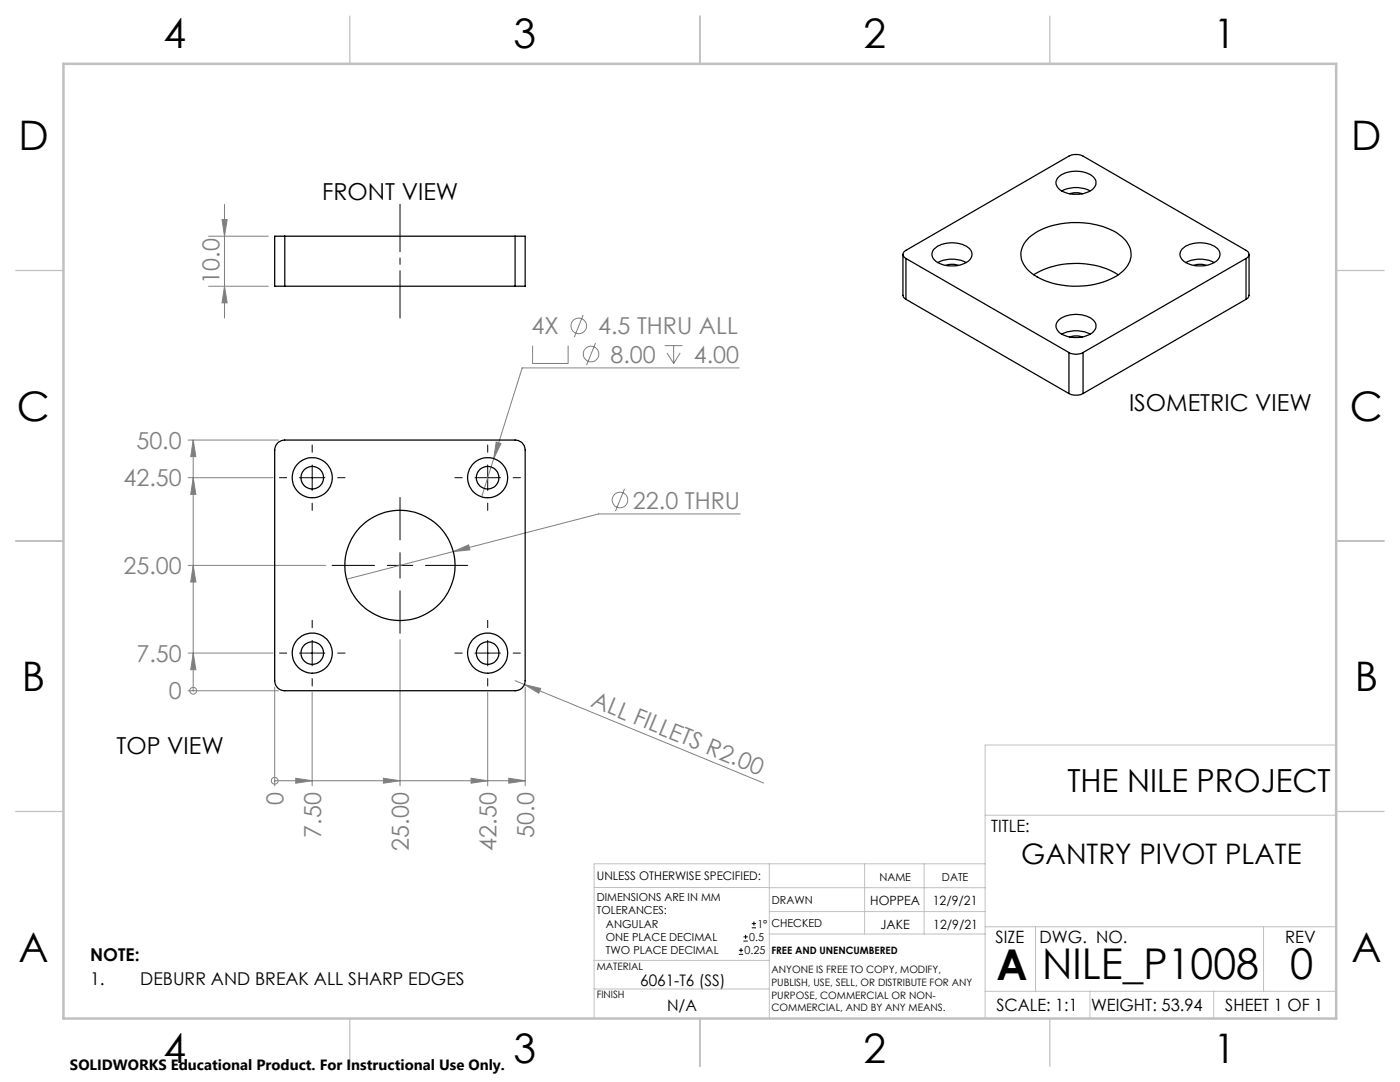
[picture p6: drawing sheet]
<svg xmlns="http://www.w3.org/2000/svg" width="279mm" height="216mm" viewBox="0 0 279 216" stroke-linecap="round" stroke-linejoin="round" font-family="sans-serif">
<defs><g id="words">
<g font-size="8.5">
<text x="198.9" y="195.5">A</text>
<text x="208" y="195.4">NILE_P1008</text>
<text x="257.4" y="195.4">0</text>
</g>
<g font-size="8.1">
<text x="32.7" y="9.7">4</text>
<text x="102.5" y="9.7">3</text>
<text x="172.4" y="9.7">2</text>
<text x="242.2" y="9.7">1</text>
<text x="3.7" y="30">D</text>
<text x="269.7" y="30">D</text>
<text x="3.4" y="83.9">C</text>
<text x="269.4" y="83.9">C</text>
<text x="4.4" y="137.9">B</text>
<text x="270.4" y="137.9">B</text>
<text x="3.7" y="191.9">A</text>
<text x="269.7" y="191.9">A</text>
<text x="32.7" y="212.2">4</text>
<text x="102.5" y="212.2">3</text>
<text x="172.4" y="212.2">2</text>
<text x="242.2" y="212.2">1</text>
</g>
<text font-size="6.3" x="213" y="158">THE NILE PROJECT</text>
<text font-size="5.6" x="203.8" y="172.3">GANTRY PIVOT PLATE</text>
<g font-size="4.7">
<text x="64.3" y="39.8">FRONT VIEW</text>
<text x="225.3" y="82">ISOMETRIC VIEW</text>
<text x="23.3" y="150.5">TOP VIEW</text>
</g>
<g font-size="4.7" fill="#808080">
<text x="43.8" y="56.6" transform="rotate(-90 43.8 56.6)">10.0</text>
<text x="106.1" y="66.7">4X</text>
<text x="119.4" y="66.7">4.5 THRU ALL</text>
<text x="121.8" y="72.3">8.00</text>
<text x="138.5" y="72.3">4.00</text>
<text x="27.2" y="89.6">50.0</text>
<text x="24.6" y="97.1">42.50</text>
<text x="126.3" y="101.5">22.0 THRU</text>
<text x="24.6" y="114.6">25.00</text>
<text x="27.2" y="132.1">7.50</text>
<text x="33.7" y="139.6">0</text>
<text x="117.7" y="140.8" transform="rotate(22 117.7 140.8)">ALL FILLETS R2.00</text>
<text x="56.6" y="160.7" transform="rotate(-90 56.6 160.7)">0</text>
<text x="64.1" y="167.1" transform="rotate(-90 64.1 167.1)">7.50</text>
<text x="106.6" y="167.1" transform="rotate(-90 106.6 167.1)">50.0</text>
<text x="81.6" y="169.7" transform="rotate(-90 81.6 169.7)">25.00</text>
<text x="99.1" y="169.7" transform="rotate(-90 99.1 169.7)">42.50</text>
</g>
<g font-size="3.5">
<text x="18" y="191.7">NOTE:</text>
<text x="18" y="196.5">1.</text>
<text x="28" y="196.5">DEBURR AND BREAK ALL SHARP EDGES</text>
</g>
<g font-size="3.4">
<text x="197.8" y="166">TITLE:</text>
<text x="198.7" y="188.1">SIZE</text>
<text x="207.5" y="188.1">DWG. NO.</text>
<text x="256.5" y="188.2">REV</text>
<text x="198.8" y="201.7">SCALE: 1:1</text>
<text x="217.7" y="201.8">WEIGHT: 53.94</text>
<text x="244.5" y="201.7">SHEET 1 OF 1</text>
</g>
<g font-size="3.2">
<text x="127.8" y="196.7">6061-T6 (SS)</text>
<text x="133.1" y="201.8">N/A</text>
</g>
<text font-size="3" x="14" y="213.5">SOLIDWORKS Educational Product. For Instructional Use Only.</text>
<g font-size="2.5">
<text x="173.7" y="180.6">HOPPEA</text>
<text x="175.7" y="185.4">JAKE</text>
<text x="186.2" y="180.6">12/9/21</text>
<text x="186.3" y="185.3">12/9/21</text>
</g>
<text font-size="2.4" x="119.1" y="175.6">UNLESS OTHERWISE SPECIFIED:</text>
<g font-size="2.2">
<text x="119.1" y="179.8">DIMENSIONS ARE IN MM</text>
<text x="175.5" y="175.9">NAME</text>
<text x="188" y="175.9">DATE</text>
<text x="119.1" y="182.5">TOLERANCES:</text>
<text x="120.9" y="185.1">ANGULAR</text>
<text x="151.2" y="185.1">1°</text>
<text x="154" y="185">CHECKED</text>
<text x="154" y="180.3">DRAWN</text>
<text x="120.9" y="187.8">ONE PLACE DECIMAL</text>
<text x="120.9" y="190.4">TWO PLACE DECIMAL</text>
<text x="148.6" y="190.4">0.25</text>
<text x="149.5" y="187.8">0.5</text>
</g>
<g font-size="2">
<text x="154" y="190.4">FREE AND UNENCUMBERED</text>
<text x="119.1" y="193.5">MATERIAL</text>
<text x="154" y="194.2">ANYONE IS FREE TO COPY, MODIFY,</text>
<text x="154" y="196.7">PUBLISH, USE, SELL, OR DISTRIBUTE FOR ANY</text>
<text x="119.1" y="199.2">FINISH</text>
<text x="154" y="199.2">PURPOSE, COMMERCIAL OR NON-</text>
<text x="154" y="201.8">COMMERCIAL, AND BY ANY MEANS.</text>
</g>
</g></defs>
<g fill="none" stroke="#808080" stroke-width=".2">
<path d="M41.6 57.1h12M41.6 47.1h12M44.3 43.8h1l-.5 3.3zM44.8 57.1l.5 3.3h-1zM44.8 40.8v22.7M106.3 69v3.5h7.1v-3.5M116.4 62.8l-1.8 4.5M118.9 68.4l-1.8 4.5M132.6 69h3.6M133.1 70.4l1.3 2.1M134.4 69v3.5M135.7 70.4l-1.3 2.1"/>
<path d="M147.5 73.4h-43.3l-8.1 25.7M37.5 95.3h17M37.5 87.8h18.1M38.6 95.3l.5 3.3h-1zM38.6 87.8l.5 3.3h-1zM38.6 87.8v50M99 88.2l1 .3-1.5 3zM124.6 97.5l-1.8 4.5M37.5 112.8h27.5M38.6 112.8l.5 3.3h-1zM90.5 110.1l3-1.4 .3 1zM147.7 102.6h-28.2l-50.3 13"/>
<path d="M37.5 137.8h18.1M37.5 130.3h17M38.6 130.3l.5 3.3h-1zM38.6 137.8h.1M54.8 137.1v19.7M62.3 138.1v18.7M79.8 127.6v29.2M97.3 138.1v18.7M102.8 135.8l1.9 .8M104.7 136.6l3.2 .8-.4 .9zM104.7 136.6l47.7 19.6M104.8 137.1v19.7"/>
<path d="M54.8 155.8h.1M54.8 155.8h50M59 155.3l3.3 .5-3.3 .5zM76.5 155.3l3.3 .5-3.3 .5zM94 155.3l3.3 .5-3.3 .5zM101.5 155.3l3.3 .5-3.3 .5z"/>
<circle cx="115.5" cy="65" r="1.55"/>
<circle cx="118" cy="70.7" r="1.55"/>
<circle cx="123.7" cy="99.8" r="1.56"/>
<circle cx="38.6" cy="137.8" r=".67"/>
<circle cx="54.8" cy="155.8" r=".69"/>
</g>
<g fill="none" stroke="#000" stroke-width=".2">
<path d="M55.8 95.3h1.4M59.8 95.3h5M62.3 88.8v1.4M62.3 92.8v5.1M67.4 95.3h1.5M79.8 99.3v8.4M90.8 95.3h1.5M94.8 95.3h5.1M97.3 88.8v1.4M97.3 92.8v5.1M102.4 95.3h1.5M62.3 100.4v1.4"/>
<path d="M66.3 112.8h8.5M77.3 112.8h5.1M79.8 110.3v5.1M79.8 117.9v8.5M84.9 112.8h8.4M97.3 100.4v1.4M55.8 130.3h1.4M59.8 130.3h5M62.3 123.8v1.4M62.3 127.8v5.1M62.3 135.4v1.5M67.4 130.3h1.5"/>
<path d="M90.8 130.3h1.5M94.8 130.3h5.1M97.3 123.8v1.4M97.3 127.8v5.1M97.3 135.4v1.5M102.4 130.3h1.5M147.5 190.4h.8M147.5 189.6h.8M147.9 189.2v.8M148.4 187.8h.8M148.4 186.9h.8M148.8 186.5v.9"/>
<path d="M150 185.1h.9M150 184.3h.9M150.5 183.9v.8"/>
</g>
<path d="M79.8 40.8v22.7" fill="none" stroke="#000" stroke-width=".2" stroke-dasharray="15.2 1.3 1.3 1.3" stroke-dashoffset="5.8"/>
<g fill="none" stroke="#c0c0c0" stroke-width=".2">
<path d="M266.7 148.7h-70.1v54.5M118.6 177.1h34.9M153.5 172.4v30.8M153.5 177.1h43.1M172.5 172.4v14M184.4 172.4v14M196.6 172.4h-78v30.8M196.6 162.7h70.1M118.6 197.3h34.9M118.6 191.6h34.9M153.5 186.4h43.1M153.5 181.9h43.1"/>
<path d="M196.6 197.8h70.1M196.6 184.9h70.1M206.7 184.9v12.9M217.5 197.8v5.4M242.2 197.8v5.4M252.2 184.9v12.9"/>
</g>
<path d="M69.8 3.2v9.5M139.7 3.2v9.5M209.5 3.2v9.5M3.1 54h9.6M266.7 54h9.5M3.1 107.9h9.6M266.7 107.9h9.5M3.1 161.9h9.6M266.7 161.9h9.5M69.8 203.2v9.6M139.7 203.2v9.6M209.5 203.2v9.6" fill="none" stroke="#c0c0c0" stroke-width=".25"/>
<path d="M12.7 12.7h254v190.5h-254z" fill="none" stroke="#c0c0c0" stroke-width=".5"/>
<g fill="#808080">
<path d="M104.7 136.6l3.2 .8-.4 .9z"/>
<path d="M38.6 130.3l.5 3.3h-1zM38.6 95.3l.5 3.3h-1zM38.6 112.8l.5 3.3h-1zM38.6 87.8l.5 3.3h-1z"/>
<path d="M59 155.3l3.3 .5-3.3 .5zM76.5 155.3l3.3 .5-3.3 .5zM94 155.3l3.3 .5-3.3 .5zM101.5 155.3l3.3 .5-3.3 .5z"/>
<path d="M99 88.2l-.5 3.3 1.5-3zM90.5 110.1l3.3-.4-.3-1z"/>
<path d="M44.8 57.1l.5 3.3h-1zM44.3 43.8h1l-.5 3.3z"/>
</g>
<g fill="none" stroke="#000" stroke-width=".25">
<path d="M211.1 35.5a5.6 5.6 0 0 1 7.2 0 1.76 1.76 0 0 1-1.1 2.8 5.7 5.7 0 0 1-6.1-.8 1.5 1.5 0 0 1 0-2zM211.9 38.1a6.3 6.3 0 0 1 5.7 0M213.5 38.7a3.8 3.8 0 0 1 2.5 0M56.8 47.1h-2v10h2M56.8 57.1h46M56.8 47.1v10M56.8 47.1h46M102.8 47.1h2v10h-2M102.8 47.1v10M180.2 50.8v8.1l.1 .4 .5 .4M180.8 51.6a.85 .85 0 0 1-.6-.8 .85 .85 0 0 1 .6-.8l32.5-18.8a3.3 3.3 0 0 1 2.8 0l32.6 18.8a.85 .85 0 0 1 .6 .8 .85 .85 0 0 1-.6 .8M180.8 51.6l32.5 18.7"/>
<path d="M180.8 59.7l32.5 18.8M180.8 51.6v8.1M186.4 49.7a5.7 5.7 0 0 1 7.2 0 1.8 1.8 0 0 1-1.1 2.9 5.7 5.7 0 0 1-6.1-.8 1.5 1.5 0 0 1 0-2.1zM187.1 52.4a6.4 6.4 0 0 1 5.7 0M188.7 53a3.7 3.7 0 0 1 2.5 0M205.4 47.4a15.4 15.4 0 0 1 12.1-2.8 11.2 11.2 0 0 1 7.4 3.8 4.2 4.2 0 0 1-1.2 6 16.6 16.6 0 0 1-16.2 1.1 5.5 5.5 0 0 1-3.7-5.3l.6-1.6zM206.3 54.8a16.9 16.9 0 0 1 16.9 0M235.9 49.7a5.7 5.7 0 0 1 7.2 0 1.8 1.8 0 0 1-1.1 2.9 5.7 5.7 0 0 1-6.1-.8 1.5 1.5 0 0 1 0-2.1zM236.6 52.4a6.4 6.4 0 0 1 5.7 0M238.2 53a3.7 3.7 0 0 1 2.5 0M248.7 51.6l-32.6 18.7M248.7 51.6v8.1"/>
<path d="M248.7 59.7l-32.6 18.8M249.3 50.8v8.1l-.2 .5-.4 .3M211.3 63.8a5.7 5.7 0 0 1 7 .2 1.76 1.76 0 0 1-1.1 2.9 5.7 5.7 0 0 1-6.1-.9 1.52 1.52 0 0 1 .2-2.2zM211.9 66.7a6.3 6.3 0 0 1 5.7 0M213.3 78.5a3.3 3.3 0 0 0 2.8 0M213.3 70.3a3 3 0 0 0 2.8 0M213.3 70.3v8.2M213.5 67.2a3.8 3.8 0 0 1 2.5 0M216.1 70.3v8.2M55.4 88.4l.8-.5 .6-.1h46a1.99 1.99 0 0 1 2 2v46a1.99 1.99 0 0 1-2 2h-46a1.99 1.99 0 0 1-2-2v-46l.2-.9z"/>
<circle cx="62.3" cy="95.3" r="2.26"/>
<circle cx="62.3" cy="95.3" r="4"/>
<circle cx="97.3" cy="95.3" r="2.26"/>
<circle cx="97.3" cy="95.3" r="4"/>
<circle cx="79.8" cy="112.8" r="11"/>
<circle cx="62.3" cy="130.3" r="4"/>
<circle cx="62.3" cy="130.3" r="2.26"/>
<circle cx="97.3" cy="130.3" r="2.26"/>
<circle cx="97.3" cy="130.3" r="4"/>
</g>
<use href="#words"/>
</svg>
